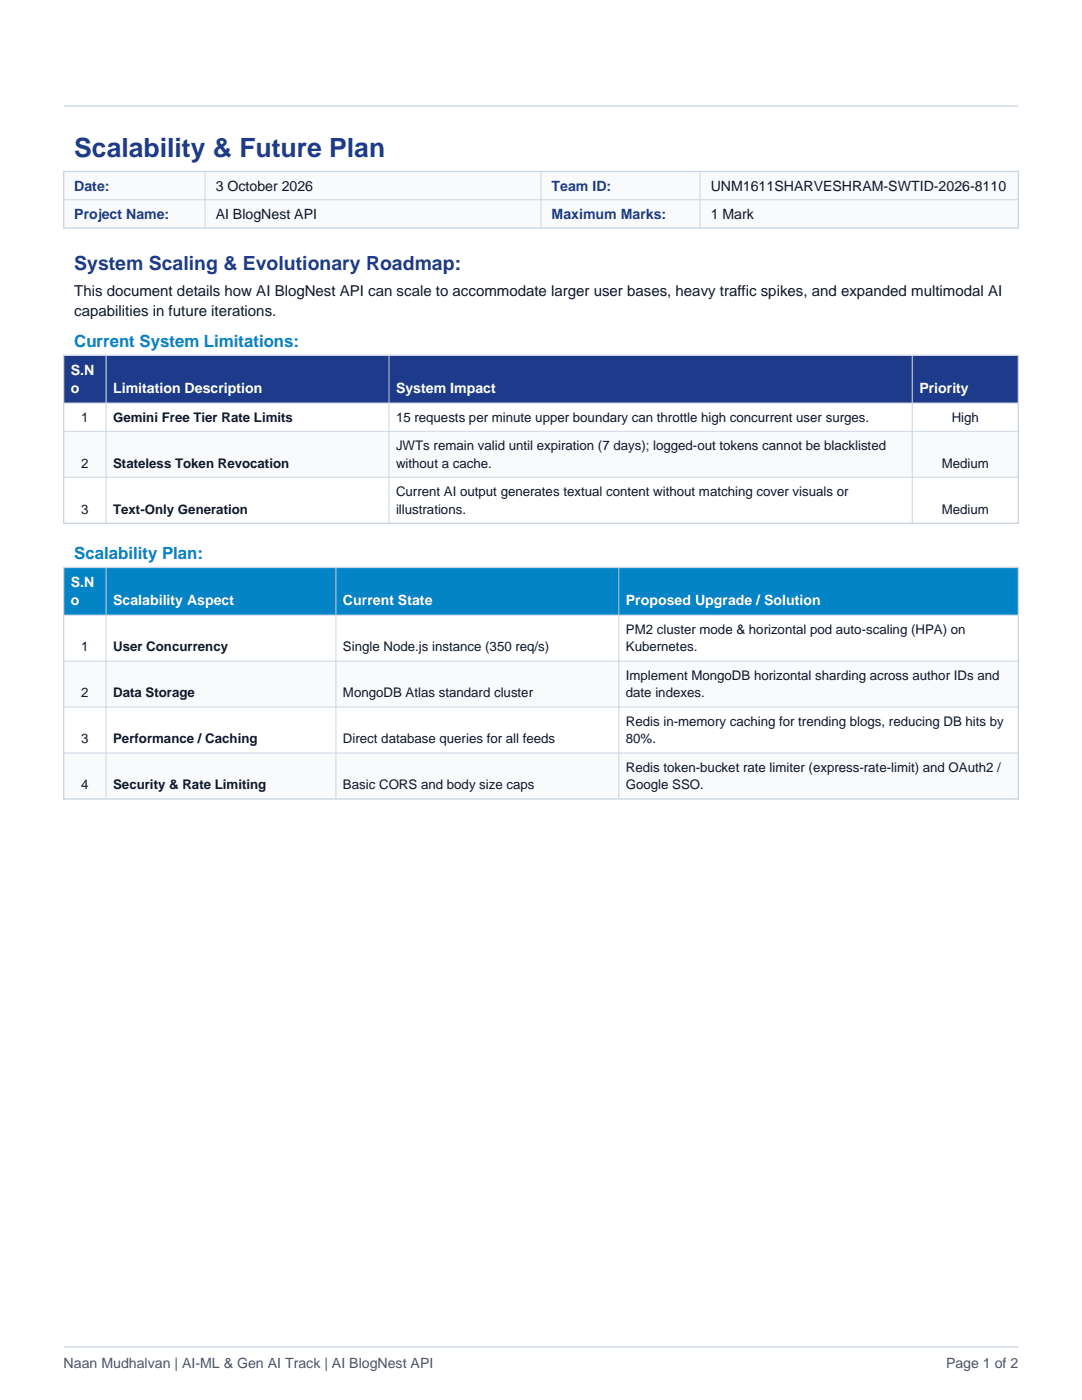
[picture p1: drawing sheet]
<svg xmlns="http://www.w3.org/2000/svg" width="216mm" height="279mm" viewBox="0 0 216 279" stroke-linecap="round" stroke-linejoin="round" font-family="sans-serif">
<defs><g id="words">
<text font-size="5.3" fill="#1e3a8a" x="14.8" y="31.4">Scalability &amp; Future Plan</text>
<text font-size="3.9" fill="#1e3a8a" x="14.8" y="54">System Scaling &amp; Evolutionary Roadmap:</text>
<g font-size="3.4" fill="#0284c7">
<text x="14.8" y="69.3">Current System Limitations:</text>
<text x="14.8" y="111.7">Scalability Plan:</text>
</g>
<g font-size="3" fill="#0f172a">
<text x="14.8" y="59.1">This document details how AI BlogNest API can scale to accommodate larger user bases, heavy traffic spikes, and expanded multimodal AI</text>
<text x="14.8" y="63.1">capabilities in future iterations.</text>
</g>
<g font-size="2.8" fill="#1e3a8a">
<text x="14.8" y="38.1">Date:</text>
<text x="110.1" y="38.1">Team ID:</text>
<text x="14.8" y="43.7">Project Name:</text>
<text x="110.1" y="43.7">Maximum Marks:</text>
</g>
<g font-size="2.8" fill="#0f172a">
<text x="43" y="38.1">3 October 2026</text>
<text x="141.8" y="38.1">UNM1611SHARVESHRAM-SWTID-2026-8110</text>
<text x="43" y="43.7">AI BlogNest API</text>
<text x="141.8" y="43.7">1 Mark</text>
</g>
<g font-size="2.8" fill="#fff">
<text x="14.1" y="74.8">S.N</text>
<text x="14.1" y="78.5">o</text>
<text x="22.6" y="78.5">Limitation Description</text>
<text x="79" y="78.5">System Impact</text>
<text x="183.4" y="78.5">Priority</text>
<text x="14.1" y="117.1">S.N</text>
<text x="14.1" y="120.8">o</text>
<text x="22.6" y="120.8">Scalability Aspect</text>
<text x="68.4" y="120.8">Current State</text>
<text x="124.9" y="120.8">Proposed Upgrade / Solution</text>
</g>
<g font-size="2.8" fill="#475569">
<text x="12.7" y="273">Naan Mudhalvan | AI-ML &amp; Gen AI Track | AI BlogNest API</text>
<text x="188.8" y="273">Page 1 of 2</text>
</g>
<g font-size="2.6" fill="#0f172a">
<text x="16.2" y="84.1">1</text>
<text x="22.6" y="84.1">Gemini Free Tier Rate Limits</text>
<text x="79" y="84.1">15 requests per minute upper boundary can throttle high concurrent user surges.</text>
<text x="79" y="89.8">JWTs remain valid until expiration (7 days); logged-out tokens cannot be blacklisted</text>
<text x="189.9" y="84.1">High</text>
<text x="16.2" y="93.3">2</text>
<text x="22.6" y="93.3">Stateless Token Revocation</text>
<text x="79" y="93.3">without a cache.</text>
<text x="187.9" y="93.3">Medium</text>
<text x="79" y="99">Current AI output generates textual content without matching cover visuals or</text>
<text x="16.2" y="102.5">3</text>
<text x="22.6" y="102.5">Text-Only Generation</text>
<text x="79" y="102.5">illustrations.</text>
<text x="187.9" y="102.5">Medium</text>
<text x="16.2" y="130">1</text>
<text x="22.6" y="130">User Concurrency</text>
<text x="68.4" y="130">Single Node.js instance (350 req/s)</text>
<text x="124.9" y="126.5">PM2 cluster mode &amp; horizontal pod auto-scaling (HPA) on</text>
<text x="124.9" y="130">Kubernetes.</text>
<text x="124.9" y="135.6">Implement MongoDB horizontal sharding across author IDs and</text>
<text x="16.2" y="139.2">2</text>
<text x="22.6" y="139.2">Data Storage</text>
<text x="68.4" y="139.2">MongoDB Atlas standard cluster</text>
<text x="124.9" y="139.2">date indexes.</text>
<text x="16.2" y="148.3">3</text>
<text x="22.6" y="148.3">Performance / Caching</text>
<text x="68.4" y="148.3">Direct database queries for all feeds</text>
<text x="124.9" y="144.8">Redis in-memory caching for trending blogs, reducing DB hits by</text>
<text x="124.9" y="148.3">80%.</text>
<text x="124.9" y="154">Redis token-bucket rate limiter (express-rate-limit) and OAuth2 /</text>
<text x="16.2" y="157.5">4</text>
<text x="22.6" y="157.5">Security &amp; Rate Limiting</text>
<text x="68.4" y="157.5">Basic CORS and body size caps</text>
<text x="124.9" y="157.5">Google SSO.</text>
</g>
</g></defs>
<path d="M12.7 34.2h190.5v11.3h-190.5z" fill-rule="evenodd" fill="#f8fafc"/>
<path d="M12.7 34.2h190.5v11.3h-190.5z" fill="none" stroke="#cbd5e1" stroke-width=".26"/>
<path d="M12.7 39.9h190.5M40.9 34.2v11.3M107.9 34.2v11.3M139.7 34.2v11.3" fill="none" stroke="#cbd5e1" stroke-width=".2"/>
<path d="M12.7 70.9h190.5v9.5h-190.5z" fill-rule="evenodd" fill="#1e3a8a"/>
<path d="M12.7 80.4h190.5v5.7h-190.5z" fill-rule="evenodd" fill="#fff"/>
<path d="M12.7 86.1h190.5v9.1h-190.5z" fill-rule="evenodd" fill="#f8fafc"/>
<path d="M12.7 95.2h190.5v9.2h-190.5z" fill-rule="evenodd" fill="#fff"/>
<path d="M12.7 70.9h190.5v33.5h-190.5z" fill="none" stroke="#cbd5e1" stroke-width=".26"/>
<path d="M21.2 70.9v33.5M77.6 70.9v33.5M182 70.9v33.5M12.7 80.4h190.5M12.7 86.1h190.5M12.7 95.2h190.5" fill="none" stroke="#cbd5e1" stroke-width=".2"/>
<path d="M12.7 113.2h190.5v9.6h-190.5z" fill-rule="evenodd" fill="#0284c7"/>
<path d="M12.7 122.8h190.5v9.1h-190.5z" fill-rule="evenodd" fill="#fff"/>
<path d="M12.7 131.9h190.5v9.2h-190.5z" fill-rule="evenodd" fill="#f8fafc"/>
<path d="M12.7 141.1h190.5v9.2h-190.5z" fill-rule="evenodd" fill="#fff"/>
<path d="M12.7 150.3h190.5v9.2h-190.5z" fill-rule="evenodd" fill="#f8fafc"/>
<path d="M12.7 21.2h190.5M12.7 113.2h190.5v46.3h-190.5zM12.7 268.8h190.5" fill="none" stroke="#cbd5e1" stroke-width=".26"/>
<path d="M21.2 113.2v46.3M67 113.2v46.3M123.5 113.2v46.3M12.7 122.8h190.5M12.7 131.9h190.5M12.7 141.1h190.5M12.7 150.3h190.5" fill="none" stroke="#cbd5e1" stroke-width=".2"/>
<use href="#words"/>
</svg>
